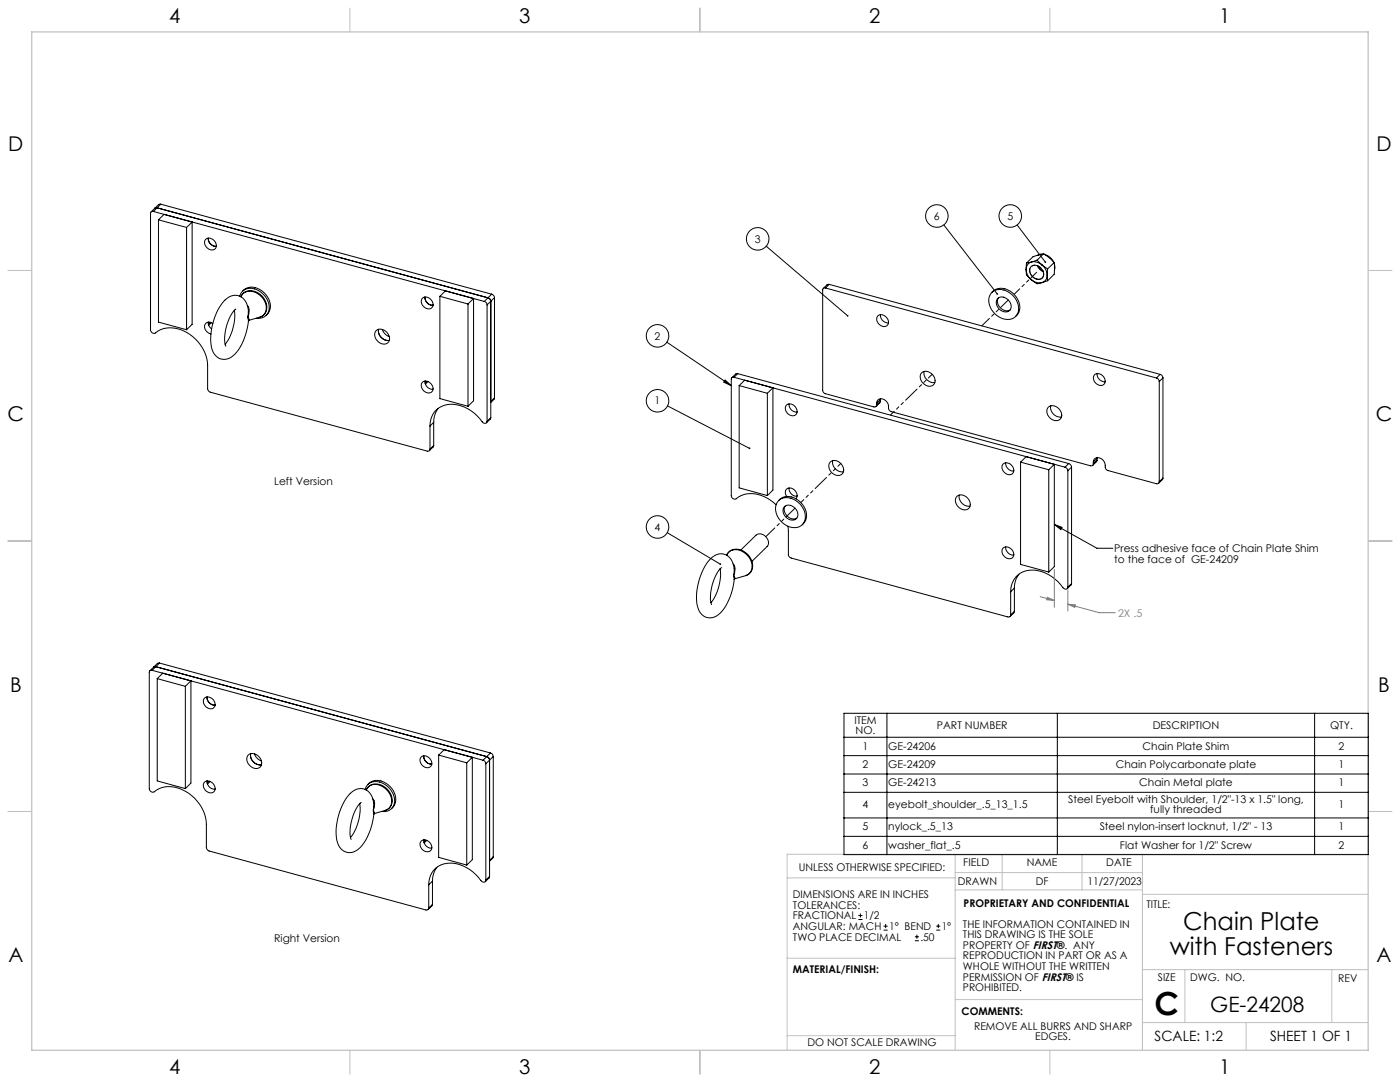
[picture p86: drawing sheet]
<svg xmlns="http://www.w3.org/2000/svg" width="559mm" height="432mm" viewBox="0 0 559 432" stroke-linecap="round" stroke-linejoin="round" font-family="sans-serif">
<defs><g id="words">
<text font-size="12.7" x="460.9" y="405.2">C</text>
<g font-size="9.9">
<text x="472.3" y="371.3">Chain Plate</text>
<text x="466.9" y="381.2">with Fasteners</text>
</g>
<text font-size="8.5" x="483.1" y="404">GE-24208</text>
<g font-size="8.1">
<text x="67.6" y="9.3">4</text>
<text x="207.3" y="9.3">3</text>
<text x="347" y="9.3">2</text>
<text x="486.7" y="9.3">1</text>
<text x="3.3" y="60.1">D</text>
<text x="549.4" y="60.1">D</text>
<text x="3" y="168">C</text>
<text x="549.1" y="168">C</text>
<text x="4" y="276">B</text>
<text x="550.1" y="276">B</text>
<text x="3.3" y="383.9">A</text>
<text x="549.4" y="383.9">A</text>
<text x="67.6" y="428.4">4</text>
<text x="207.3" y="428.4">3</text>
<text x="347" y="428.4">2</text>
<text x="486.7" y="428.4">1</text>
</g>
<g font-size="5.6">
<text x="460.9" y="415.2">SCALE: 1:2</text>
<text x="507" y="415.2">SHEET 1 OF 1</text>
</g>
<g font-size="4.2">
<text x="372.8" y="87.7">6</text>
<text x="402.1" y="87.7">5</text>
<text x="301.3" y="96.8">3</text>
<text x="261.3" y="135.5">2</text>
<text x="261.3" y="161.4">1</text>
<text x="109.4" y="193.4">Left Version</text>
<text x="261.3" y="211.8">4</text>
<text x="444.8" y="220.4">Press adhesive face of Chain Plate Shim</text>
<text x="444.8" y="224.5">to the face of GE-24209</text>
<text x="341" y="288.9">ITEM</text>
<text x="341.5" y="293">NO.</text>
<text x="373.9" y="290.9">PART NUMBER</text>
<text x="460.1" y="290.9">DESCRIPTION</text>
<text x="530.9" y="290.9">QTY.</text>
<text x="344.3" y="299.4">1</text>
<text x="354.5" y="299.4">GE-24206</text>
<text x="456.1" y="299.4">Chain Plate Shim</text>
<text x="534.3" y="299.4">2</text>
<text x="344.3" y="306.3">2</text>
<text x="354.5" y="306.3">GE-24209</text>
<text x="445.3" y="306.3">Chain Polycarbonate plate</text>
<text x="534.3" y="306.3">1</text>
<text x="344.3" y="313.7">3</text>
<text x="354.6" y="313.7">GE-24213</text>
<text x="454.7" y="313.7">Chain Metal plate</text>
<text x="534.3" y="313.7">1</text>
<text x="344.3" y="322.4">4</text>
<text x="354.6" y="322.4">eyebolt_shoulder_.5_13_1.5</text>
<text x="426.4" y="320.4">Steel Eyebolt with Shoulder, 1/2&quot;-13 x 1.5&quot; long,</text>
<text x="534.3" y="322.4">1</text>
<text x="459.1" y="324.5">fully threaded</text>
<text x="344.3" y="331.2">5</text>
<text x="354.6" y="331.2">nylock_.5_13</text>
<text x="438.9" y="331.2">Steel nylon-insert locknut, 1/2&quot; - 13</text>
<text x="534.3" y="331.2">1</text>
<text x="344.3" y="338.9">6</text>
<text x="354.6" y="338.9">washer_flat_.5</text>
<text x="447" y="338.9">Flat Washer for 1/2&quot; Screw</text>
<text x="534.3" y="338.9">2</text>
<text x="318.8" y="347.7">UNLESS OTHERWISE SPECIFIED:</text>
<text x="384.5" y="345.5">FIELD</text>
<text x="409.9" y="345.7">NAME</text>
<text x="441.6" y="345.7">DATE</text>
<text x="382.3" y="353.3">DRAWN</text>
<text x="413.5" y="353.3">DF</text>
<text x="434" y="353.3">11/27/2023</text>
<text x="316.5" y="358.5">DIMENSIONS ARE IN INCHES</text>
<text x="316.5" y="362.7">TOLERANCES:</text>
<text x="384.6" y="361.9">PROPRIETARY AND CONFIDENTIAL</text>
<text x="457.6" y="362.3">TITLE:</text>
<text x="316.5" y="371.2">ANGULAR: MACH</text>
<text x="316.5" y="366.9">FRACTIONAL</text>
<text x="344.8" y="366.9">1/2</text>
<text x="354.9" y="371.2">1° BEND</text>
<text x="375.9" y="371.2">1°</text>
<text x="384.4" y="370.2">THE INFORMATION CONTAINED IN</text>
<text x="109.4" y="376">Right Version</text>
<text x="316.5" y="375.4">TWO PLACE DECIMAL</text>
<text x="367.4" y="375.4">.50</text>
<text x="384.4" y="374.4">THIS DRAWING IS THE SOLE</text>
<text x="384.4" y="382.9">REPRODUCTION IN PART OR AS A</text>
<text x="384.4" y="378.6">PROPERTY OF FIRST®. ANY</text>
<text x="316.5" y="388.4">MATERIAL/FINISH:</text>
<text x="384.4" y="387.1">WHOLE WITHOUT THE WRITTEN</text>
<text x="384.4" y="391.3">PERMISSION OF FIRST® IS</text>
<text x="384.4" y="395.6">PROHIBITED.</text>
<text x="462.2" y="391.3">SIZE</text>
<text x="475.1" y="391.3">DWG. NO.</text>
<text x="534.1" y="391.8">REV</text>
<text x="383.8" y="405.1">COMMENTS:</text>
<text x="388.8" y="410.9">REMOVE ALL BURRS AND SHARP</text>
<text x="322.3" y="417.6">DO NOT SCALE DRAWING</text>
<text x="413.2" y="415.2">EDGES.</text>
</g>
<text font-size="4.2" fill="#808080" x="446.3" y="246.1">2X .5</text>
</g></defs>
<g fill="none" stroke="#c0c0c0" stroke-width=".4">
<path d="M139.7 3.2v9.5M279.4 3.2v9.5M419.1 3.2v9.5M3.1 107.9h9.6M546.1 107.9h9.5M3.1 215.9h9.6M546.1 215.9h9.5M3.1 323.8h9.6M546.1 323.8h9.5M314.2 350.3h67M381.2 340.9v78.2M381.2 355.1h74.8"/>
<path d="M381.2 348.2h74.8M400 340.9v14.2M431.9 340.9v14.2M456 340.9v78.2M456 356.9h90.1M546.1 340.9h-231.9v78.2M314.2 382.4h67.2M381.2 398.9h74.8M456 387h90.1M472.9 387v21.1M531.6 387v21.1M139.7 419.1v9.6"/>
<path d="M279.4 419.1v9.6M314.2 413.3h67M419.1 419.1v9.6M456 408.1h90.1M497.4 408.1v11"/>
</g>
<path d="M12.7 12.7h533.4v406.4h-533.4z" fill="none" stroke="#c0c0c0" stroke-width=".5"/>
<g fill="none" stroke="#000" stroke-width=".4">
<path d="M61.2 84.4a.81 .81 0 0 0-1.1 .8v46.4a1.36 1.36 0 0 0 2 1.3 11.1 11.1 0 0 1 13.7 .6 15.9 15.9 0 0 1 7.1 12.4v9.3l.9 1.3 86.7 23.5a.81 .81 0 0 0 1.1-.8M61.2 84.4l132.1 35.9M61.8 83.1l.9-.2 132.3 36 .6 .5 .3 .8v46.5M63.3 87.7v40.9l11.2 3M63.3 87.7l11.2 3.1M63.3 87.7l2.2-2.2 11.2 3.1M64.2 81.5l-.8 .1-3.1 3M64.2 81.5l-3 2.9M64.2 81.5l132.1 35.9M74.5 90.8v40.8M76.7 88.6l-2.2 2.2M76.7 88.6v40.8l-2.2 2.2"/>
<path d="M82 95.7a2.7 2.7 0 0 1 3.5 .3 2.7 2.7 0 0 1 .2 3.5 2.9 2.9 0 0 1-3.1-.7 2.9 2.9 0 0 1-.6-3.1zM83.1 95a3.2 3.2 0 0 0 3.3 3.3M305.8 98.2l32.5 27.8M376.7 89.7l21.3 27.6M406 89.8l11.3 14.8M95.7 118.2a4.6 4.6 0 0 1 6.8-2.6 7.6 7.6 0 0 1 4.6 9 4.2 4.2 0 0 1-4.8 2.4M96.8 116.2a5.5 5.5 0 0 1 8 0 6.5 6.5 0 0 1 1.9 9.2l-.5 .5M168.8 118.8a2.89 2.89 0 0 1 3.1 .7 2.89 2.89 0 0 1 .6 3.1 2.77 2.77 0 0 1-3.1 .1 2.77 2.77 0 0 1-1.2-3zM169.6 118.5a3.1 3.1 0 0 0 3.2 3.3M175.6 118.3l2.2-2.2 11.2 3M175.6 118.3l11.2 3M175.6 118.3v40.8l11.2 3"/>
<path d="M189 119.1l-2.2 2.2M189 119.1v40.8l-2.2 2.2M196.3 117.4l.8 .5 .3 .9M196.3 117.4l-3 2.9M197.4 118.8l-3 2.9M197.4 118.8v40M329.5 114.9a.82 .82 0 0 0-1.1 .8v40.5l.8 .9 19.6 5.3a.84 .84 0 0 0 1.1-.8M329.5 114.9l132.1 35.9M331 113.5l-.8 .1-1.6 1.5M331 113.5l-1.5 1.4M331 113.5l132.1 35.9M395.7 116.9a6 6 0 0 1 8.5 1 6.1 6.1 0 0 1 1 8.5 6.5 6.5 0 0 1-9.2-2.5 5.8 5.8 0 0 1-.3-7z"/>
<path d="M395.9 116.7a5.6 5.6 0 0 1 8 0 6.7 6.7 0 0 1 2.4 8.6l-1 1M398.3 119.1a3.5 3.5 0 0 1 4.2 .7 3.5 3.5 0 0 1 .4 4.2 3.5 3.5 0 0 1-4.1-.7 3.5 3.5 0 0 1-.5-4.2zM398.5 118.9a3.6 3.6 0 0 0 .8 3.9 3.6 3.6 0 0 0 3.9 .9M409.6 107.5a5.3 5.3 0 0 0 2.1 4.1M409.6 107.5l.1 2.2 2 1.9M409.7 105l-.1 2.5M411.3 106.6a3.2 3.2 0 0 1 3.5-.3 3.2 3.2 0 0 1 1.8 3 2.25 2.25 0 0 1-1.5 2.2 2.25 2.25 0 0 1-2.6-.8l-1.3-1.7-.2-1.3zM411.7 111.6a4.8 4.8 0 0 0 4.2 1.2M411.7 111.6l2.2 1.6 2-.4M411.7 104.6a2.88 2.88 0 0 0-2.1 2.9M411.7 104.6a4.8 4.8 0 0 1 4.2 1.1M411.7 104.6l-2 .4"/>
<path d="M413.9 103.8l2 1.9M413.9 103.8l-2.2 .8M414.1 106l.8 1.4 1.5 1M414.4 106.2l.6 .9 1.2 1M415.5 101.5l-1.2 .3M415.9 105.7l2.2 1.6M415.9 105.7a5.3 5.3 0 0 1 2.1 4.1M416.6 101.2l2.2 1.7 2 1.9M416.6 101.2l-1 .2a9.6 9.6 0 0 0-5.9 3.6M416.6 101.2l-2.7 2.6M417.2 101.6l1.9 1.1 1.4 1.8M418 109.8a2.88 2.88 0 0 1-2.1 3"/>
<path d="M418 109.8l.1 2.2M418.1 107.3l-.1 2.5M418.1 112l-2.2 .8M420.8 104.8v4.7l-2.7 2.5M420.8 104.8l-2.7 2.5M420.8 105.3l.1 2.5M83.4 128.6l-.3 .3v-.3l.1 .9 1.3 1.8M84.1 128.7l-.9 .8M84.3 128.8l-1 1M84.9 129.1a2 2 0 0 0-2.9 .1 2 2 0 0 0 .3 2.9l1.9 1.2M93.5 123.8a18.6 18.6 0 0 1-3.6 13.6M94.1 123.4h.1a16.9 16.9 0 0 0-4.1 14.7"/>
<path d="M98.7 121.9l.2 .2a4.8 4.8 0 0 1 .1 4.5l.4 .8-.2 .5M99.2 127.9h.1M99.2 127.9v.1a22.8 22.8 0 0 1-6.3 14.1 5.1 5.1 0 0 1-5.4 .9 5.1 5.1 0 0 1-3.1-4.5 23.7 23.7 0 0 1 5.7-19 5 5 0 0 1 5.3-1.4 5 5 0 0 1 3.4 4.1l.3 1.5-.2 2.7 .2 1.6M103.8 126.5a4.7 4.7 0 0 0 1.4-7.7 5.7 5.7 0 0 0-8.4-1.5l-.7 1.1a4.4 4.4 0 0 1 6.9-1.1 5.8 5.8 0 0 1 2.2 8.5l-1.4 .7-4.6 1.4M150.2 131.9a3.5 3.5 0 0 1 4.2 .7 3.5 3.5 0 0 1 .4 4.2 3.5 3.5 0 0 1-4.1-.7 3.5 3.5 0 0 1-.5-4.2zM151.1 131.4a3.9 3.9 0 0 0 4.3 4.4M152.6 131.5l1 1.7 1.8 1.1M186.8 121.3v40.8M193.3 120.3l.8 .5 .3 .9M194.4 121.7v46.4M266.2 136.6l25.7 17.3M350.6 125.9a2.89 2.89 0 0 1 3.1 .6 2.89 2.89 0 0 1 .6 3.1 2.68 2.68 0 0 1-3.5-.2 2.68 2.68 0 0 1-.2-3.5z"/>
<path d="M351.4 125.6a3.1 3.1 0 0 0 3.2 3.3M168.8 152.4a2.9 2.9 0 0 1 3.1 .6 2.9 2.9 0 0 1 .6 3.2 2.7 2.7 0 0 1-3.5-.3 2.7 2.7 0 0 1-.2-3.5zM169.9 152.1l-.3 .3v-.3a3.2 3.2 0 0 0 3.2 3.3M170.5 152.2l-.8 .8M170.8 152.3l-1 1M197.4 158.8l-.2 .5-1.3 1.3M197.4 158.8l-1.5 1.4M289.4 151.7l2.5 2.2-3-1.4zM293 150.6a.8 .8 0 0 0-1.1 .7v46.5a1.37 1.37 0 0 0 2 1.2 11.1 11.1 0 0 1 13.7 .6l2.2 1.8M293 150.6l132.1 35.8M294.5 149.1l-.9 .2-1.5 1.4M294.5 149.1l-1.5 1.5"/>
<path d="M294.5 149.1l132.1 35.9M295 153.9v40.8l11.3 3.1M295 153.9l11.3 3.1M297.3 151.7l-2.3 2.2M306.3 157v40.8M306.3 157l2.2-2.2v40.8l-2.2 2.2M351.4 159.4l-1.5 1.5M351.4 159.1v1.1M367.9 148.7a3.5 3.5 0 0 1 4.2 .7 3.5 3.5 0 0 1 .5 4.2 3.5 3.5 0 0 1-4.2-.7 3.5 3.5 0 0 1-.5-4.2zM368.8 148.2a3.9 3.9 0 0 0 4.3 4.4M437.1 149.4a2.77 2.77 0 0 1 3.3 .8 2.77 2.77 0 0 1 0 3.3 2.77 2.77 0 0 1-3.2-.8 2.77 2.77 0 0 1-.1-3.3zM437.9 149.1a3.2 3.2 0 0 0 3.2 3.3"/>
<path d="M461.6 150.8l.6 .4 .5 1.1M462.7 152.3v40M463.1 149.4l.6 .4 .5 1M463.1 149.4l-1.5 1.4M464.2 150.8l-1.5 1.5M464.2 150.8v40M171.6 170v9.2M173.1 177.8l-.2 .6-1.5 1.4M173.1 168.6l-1.5 1.4M173.1 177.8l-1.5 1.4M173.1 168.6v9.2M174.9 163l-.6 .8a9.6 9.6 0 0 0-1.2 4.8"/>
<path d="M194.4 168.1a1.03 1.03 0 0 1-.9 .9 1.03 1.03 0 0 1-1.1-.7 14.5 14.5 0 0 0-14.9-6.6 8.1 8.1 0 0 0-5.9 8.3M195.9 166.7l-.2 .6-1.5 1.4M195.9 166.7l-1.5 1.4M266.5 162l32.7 16.9M314.1 161.5a2.9 2.9 0 0 1 3.1 .6 2.9 2.9 0 0 1 .7 3.2 2.7 2.7 0 0 1-3.6-.3 2.7 2.7 0 0 1-.2-3.5zM314.9 161.2a3.2 3.2 0 0 0 3.2 3.3M349.9 160.9a1.95 1.95 0 0 1 1.4-1.8 1.95 1.95 0 0 1 2.1 .7 7.4 7.4 0 0 1 1.6 4l.8 .5 79.5 21.6a.81 .81 0 0 0 1.1-.8M349.9 160.9v.7M351.4 160.2l-1.7 2M351.4 160.2l-1.5 1.4M418.5 162.5a3.5 3.5 0 0 1 4.2 .6 3.5 3.5 0 0 1 .4 4.2 3.5 3.5 0 0 1-4.2-.6 3.5 3.5 0 0 1-.4-4.2zM419.4 162a3.9 3.9 0 0 0 4.3 4.4"/>
<path d="M310.6 200a6 6 0 0 1 8.5 .9 6.1 6.1 0 0 1 1 8.6 6.5 6.5 0 0 1-9.2-2.5 5.7 5.7 0 0 1-.3-7zM310.8 199.7a5.6 5.6 0 0 1 8 .1 6.4 6.4 0 0 1 1.9 9.2l-.5 .4M314 198.1a2.01 2.01 0 0 1 0-3 2.01 2.01 0 0 1 3 .3l.5 .5a2.31 2.31 0 0 1 .2 3.1M314.9 194.7a3.1 3.1 0 0 0 3.2 3.3M331.4 184.3a3.5 3.5 0 0 1 4.2 .7 3.5 3.5 0 0 1 .5 4.2 3.5 3.5 0 0 1-4.2-.7 3.5 3.5 0 0 1-.5-4.2zM332.4 183.8a3.9 3.9 0 0 0 4.3 4.4M382 198a3.5 3.5 0 0 1 4.2 .7 3.5 3.5 0 0 1 .4 4.2 3.5 3.5 0 0 1-4.1-.6 3.5 3.5 0 0 1-.5-4.3zM382.9 197.6a3.9 3.9 0 0 0 4.3 4.4M400.2 185.3a2.7 2.7 0 0 1 3.5 .3 2.7 2.7 0 0 1 .3 3.6 2.9 2.9 0 0 1-3.2-.7 2.9 2.9 0 0 1-.6-3.2zM401.4 184.7a3.1 3.1 0 0 0 3.2 3.3M407.4 184.4l2.2-2.2 11.2 3.1M407.4 184.4l11.2 3.1"/>
<path d="M407.4 184.4v40.8l11.2 3.1M418.6 187.5v40.8M420.8 185.3l-2.2 2.2M420.8 185.3v40.8l-2.2 2.2M425.1 186.4l.8 .6 .3 .9M426.2 187.9v46.4M426.6 185l.8 .6 .3 .8M426.6 185l-1.5 1.4M427.7 186.4l-1.5 1.5M427.7 186.4v46.5M436.4 184.4a1.98 1.98 0 0 1 1.4-1.8 1.98 1.98 0 0 1 2.1 .7 5.8 5.8 0 0 1 1.4 3.7l.9 .8 19.4 5.2a.84 .84 0 0 0 1.1-.7M436.4 184.4v.7"/>
<path d="M437.9 183.7l-.2 .5-1.5 1.5M437.9 182.9l-1.5 1.5M437.9 183.7l-1.5 1.4M437.9 182.9v.8M437.9 182.6v.3M464.2 190.8l-1.7 2.1M464.2 190.8l-1.5 1.5M266.3 212.6l21.2 12.5M295.7 219.5l6-5.9a3.3 3.3 0 0 1 4 .6 3.3 3.3 0 0 1 .5 3.9l-6.1 5.9M313.2 202.1a3.6 3.6 0 0 1 5.3 3.3 2.42 2.42 0 0 1-1.7 2.2 2.42 2.42 0 0 1-2.6-.8 3.2 3.2 0 0 1-1-4.7zM313.4 202a3.6 3.6 0 0 0 .7 3.9 3.6 3.6 0 0 0 4 .9M314.5 210l.2 11.3a1.5 1.5 0 0 0 1.1 1.4l86.5 23.5a.81 .81 0 0 0 1.1-.8"/>
<path d="M400.2 218.9a2.7 2.7 0 0 1 3.5 .3 2.7 2.7 0 0 1 .3 3.5 2.9 2.9 0 0 1-3.2-.7 2.9 2.9 0 0 1-.6-3.1zM401.4 218.3a3.1 3.1 0 0 0 3.2 3.2M420.8 209.3l3.1 1.2-.5 .8zM420.8 209.3l17 9.5h6.4M287.4 226.9a18.8 18.8 0 0 1-3.7 13.6M288 226.5a16.9 16.9 0 0 0-4 14.8M290.8 220.5a5.8 5.8 0 0 1 8.8 2.3 4.5 4.5 0 0 1-1.9 6.9 4.5 4.5 0 0 0 1.3-7.2 6 6 0 0 0-7.8-2.4l-1.1 1.5zM292.6 225.1l.2 .2a4.8 4.8 0 0 1 .1 4.5l.4 .7-.2 .5M293.1 231h.1M293.2 231l-.1 .1a22.8 22.8 0 0 1-6.3 14.2 5.1 5.1 0 0 1-5.4 .9 5.1 5.1 0 0 1-3.1-4.5 23.5 23.5 0 0 1 5.7-19.1 5.1 5.1 0 0 1 5.3-1.4 5.1 5.1 0 0 1 3.4 4.2l.4 1.5-.3 3 .2 1.3M297.6 229.7l-4.5 1.3M403.4 236.1v9.3"/>
<path d="M404.9 234.7l-1.5 1.4M404.9 234.7v9.3M406.7 229.2a8.5 8.5 0 0 0-1.8 5.5M426.2 234.3a1.04 1.04 0 0 1-.9 .9 1.04 1.04 0 0 1-1.1-.7 14.7 14.7 0 0 0-14.9-6.6 8.1 8.1 0 0 0-5.9 8.2M427.7 232.9l-.2 .5-1.5 1.5M427.7 232.9l-1.5 1.4M404.9 244l-.2 .5-1.5 1.5M404.9 244l-1.5 1.4M60.7 267.5a.81 .81 0 0 0-1.1 .8v46.4a1.39 1.39 0 0 0 2 1.3 10.6 10.6 0 0 1 12.4-.2 16.1 16.1 0 0 1 8.4 13.2v9.2l.2 .7 .7 .6 86.7 23.6a.84 .84 0 0 0 1.1-.7M60.7 267.5l132.1 35.9M61.3 266.2l.9-.1 132.1 35.8a1.5 1.5 0 0 1 1.1 1.5v46.4M62.8 270.8l2.2-2.2 11.2 3.1"/>
<path d="M62.8 270.8l11.2 3.1M62.8 270.8v40.8l11.2 3.1M63.7 264.6l-.8 .1-3.1 3M63.7 264.6l-3 2.9M63.7 264.6l132.1 35.9M74 273.9v40.8M76.2 271.7l-2.2 2.2M76.2 271.7v40.8l-2.2 2.2M81.5 278.8a2.68 2.68 0 0 1 3.5 .3 2.68 2.68 0 0 1 .2 3.5 2.88 2.88 0 0 1-3.1-.7 2.88 2.88 0 0 1-.6-3.1zM82.6 278.1a3.2 3.2 0 0 0 3.3 3.3M336.9 284.7h209.2v56.4h-209.2zM336.9 294.2h209.2"/>
<path d="M354 284.7v56.4M422 284.7v56.4M524.7 284.7v56.4M81.5 312.3a2.68 2.68 0 0 1 3.5 .3 2.68 2.68 0 0 1 .2 3.5 2.86 2.86 0 0 1-3.2-.6 2.86 2.86 0 0 1-.5-3.2zM82.9 311.7l-.3 .3v-.3a3.3 3.3 0 0 0 3.3 3.3M83.6 311.8l-.9 .8M83.9 311.9l-1.1 1M99.1 301.3a3.5 3.5 0 0 1 4.2 .6 3.5 3.5 0 0 1 .5 4.2 3.5 3.5 0 0 1-4.1-.6 3.5 3.5 0 0 1-.6-4.2zM100 300.8a3.9 3.9 0 0 0 4.4 4.4M101.6 300.8l1 1.7 1.8 1.2M139.8 316.7a5.1 5.1 0 0 1 5.4-1.9 5.1 5.1 0 0 1 3.7 4.3l.3 1.5-.2 2.2a21.4 21.4 0 0 1-6.1 16.2 5.1 5.1 0 0 1-5.4 .8 5.1 5.1 0 0 1-3.1-4.4 23.7 23.7 0 0 1 5.4-18.7zM145.7 315a4.6 4.6 0 0 1 6.8-2.5 7.2 7.2 0 0 1 4.2 9.7 4.4 4.4 0 0 1-4.4 1.6"/>
<path d="M146.8 313.1a5.6 5.6 0 0 1 8 0 6.2 6.2 0 0 1 1.4 9.6M148.8 318.8l.2 .2a4.8 4.8 0 0 1 .1 4.5l.4 .7-.2 .5M168.3 301.9a2.9 2.9 0 0 1 3.1 .7 2.9 2.9 0 0 1 .6 3.1 2.7 2.7 0 0 1-3.5-.3 2.7 2.7 0 0 1-.2-3.5zM169.1 301.6a3.1 3.1 0 0 0 3.2 3.3M175.1 301.3l2.2-2.1 11.2 3M175.1 301.3l11.2 3.1M175.1 301.3v40.9l11.2 3M186.3 304.4v40.8M188.5 302.2l-2.2 2.2M188.5 302.2v40.9l-2.2 2.1M192.8 303.4a1.5 1.5 0 0 1 1.1 1.4M193.9 304.8v46.4"/>
<path d="M195.8 300.5a1.5 1.5 0 0 1 1.1 1.4M195.8 300.5l-3 2.9M196.9 301.9l-3 2.9M196.9 301.9v40M336.9 301.6h209.2M336.9 308.9h209.2M336.9 316.2h209.2M143.5 320.7a18.8 18.8 0 0 1-3.6 13.5M144.2 320.2a17.3 17.3 0 0 0-4 14.8M149.2 324.7h.1M149.3 324.7l-.1 .2M153.8 323.4a4.7 4.7 0 0 0 1.4-7.7 5.3 5.3 0 0 0-8.8-1l-.2 .6a4.3 4.3 0 0 1 6.9-1.2 6 6 0 0 1 2.6 7.9l-1.8 1.4-4.6 1.3"/>
<path d="M168 335.8a2.68 2.68 0 0 1 3.5 .3 2.68 2.68 0 0 1 .2 3.6 2.88 2.88 0 0 1-3.2-.7 2.88 2.88 0 0 1-.5-3.2zM169.4 335.2l-.3 .3v-.3a3.1 3.1 0 0 0 3.2 3.3M170 335.3l-.8 .8M170.3 335.4l-1 1M336.9 326.4h209.2M336.9 333.8h209.2M171.1 353.1v9.3M172.6 351.6l-1.5 1.5M172.6 351.6v9.3M174.4 346.1a8.8 8.8 0 0 0-1.8 5.5M193.9 351.2a1.02 1.02 0 0 1-.9 .9 1.02 1.02 0 0 1-1.1-.7 14.7 14.7 0 0 0-14.9-6.6 8.1 8.1 0 0 0-5.9 8.3M195.4 349.8l-.2 .6-1.5 1.5"/>
<path d="M195.4 349.8l-1.5 1.4M196.9 341.9l-1.5 1.8M196.9 341.9l-1.5 1.5M172.6 360.9l-1.7 2.1M172.6 360.9l-1.5 1.5"/>
<circle cx="302.4" cy="95.3" r="4.5"/>
<circle cx="373.9" cy="86.2" r="4.5"/>
<circle cx="403.3" cy="86.2" r="4.5"/>
<circle cx="262.5" cy="134.1" r="4.5"/>
<circle cx="262.5" cy="159.9" r="4.5"/>
<circle cx="262.5" cy="210.3" r="4.5"/>
</g>
<path d="M413.8 111.4a2.3 2.3 0 0 0 2.7-1.2 2.3 2.3 0 0 0-.7-2.9 2.72 2.72 0 0 0-4.7-.2 3.7 3.7 0 0 0 2.7 4.3" fill="none" stroke="#000" stroke-width=".4" stroke-dasharray="6.3 1.3 1.3 1.3 1.3 1.3" stroke-dashoffset=".7"/>
<path d="M305.7 214.2l11.7-11.4" fill="none" stroke="#000" stroke-width=".4" stroke-dasharray="6.3 1.3 1.3 1.3 1.3 1.3" stroke-dashoffset="1.4"/>
<path d="M319.7 200.5l15.9-15.5" fill="none" stroke="#000" stroke-width=".4" stroke-dasharray="6.3 1.3 1.3 1.3 1.3 1.3" stroke-dashoffset="4.7"/>
<path d="M355.4 165.6l16.7-16.3" fill="none" stroke="#000" stroke-width=".4" stroke-dasharray="6.3 1.3 1.3 1.3 1.3 1.3" stroke-dashoffset="4.2"/>
<path d="M391.9 130l10.6-10.3" fill="none" stroke="#000" stroke-width=".4" stroke-dasharray="6.3 1.3 1.3 1.3 1.3 1.3" stroke-dashoffset="2.1"/>
<path d="M404.8 117.5l9-8.8" fill="none" stroke="#000" stroke-width=".4" stroke-dasharray="6.3 1.3 1.3 1.3 1.3 1.3" stroke-dashoffset="3.2"/>
<path d="M415.2 238.1l5.6 1.5M418 238.4l2.8 1.2-3-.2zM420.8 227.2v15.2M426.2 235.4v8.4M426.2 241.1l3.1 .3-.3 1zM426.2 241.1l12.5 3.4h6.4" fill="none" stroke="#808080" stroke-width=".4"/>
<path d="M338 125.8l.1 .5 .5-.1-.3-.2 .3 .2v-.4zM289.4 151.7l2.5 2.2-3-1.4zM298.9 178.7v.4l.5 .1-.2-.3 .3 .2v-.3zM287.2 224.9v.5h.6l-.3-.3 .3 .2-.1-.4zM397.9 117l-.2 .5 .6 .1-.3-.3 .3 .3v-.5zM417.1 104.3l-.2 .4 .4 .3 .3-.5zM420.8 209.3l3.1 1.2-.5 .8z" fill="#000"/>
<path d="M418 238.4l2.8 1.2-3-.2zM426.2 241.1l3.1 .3-.3 1z" fill="#808080"/>
<path d="M342.6 367h1.6M342.6 365.4h1.6M343.4 364.6v1.5M352.7 371.2h1.6M352.7 369.6h1.6M353.5 368.8v1.6M365.2 375.4h1.6M365.2 373.8h1.6M366 373v1.6M373.7 371.2h1.6M373.7 369.6h1.6M374.5 368.8v1.6" fill="none" stroke="#000" stroke-width=".4"/>
<use href="#words"/>
</svg>
